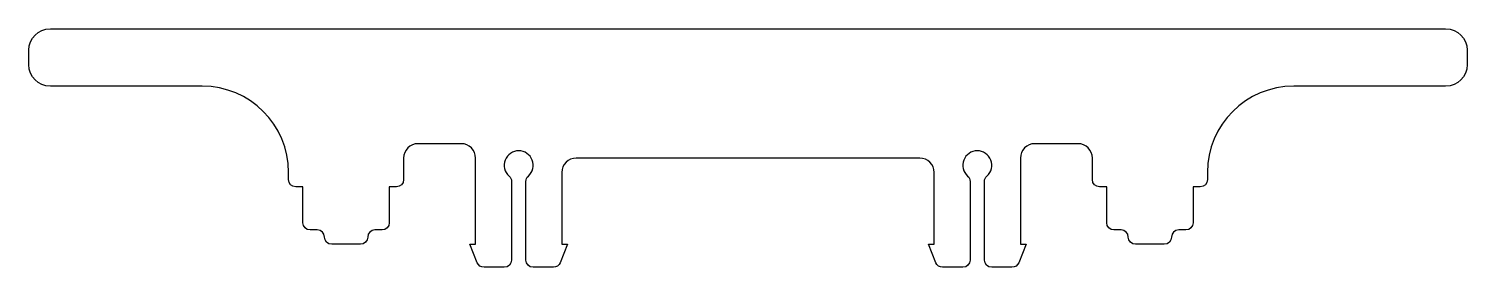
# Model space of a CAD drawing. Header units: millimetres. Extents: x -50 to 50, y -6 to 11.
import ezdxf

# ---------------------------------------------------------------- set-up
doc = ezdxf.new("R2010")
doc.units = ezdxf.units.MM
doc.layers.get('0').update_dxf_attribs({"linetype": 'CONTINUOUS'})

msp = doc.modelspace()

# ---------------------------------------------------------------- linework, layer by layer
msp.add_lwpolyline([(11.94, 2), (-11.94, 2, 0.41421), (-12.94, 1), (-12.94, -4), (-12.54, -4), (-13.06, -5.29, -0.30521), (-13.53, -5.6), (-14.94, -5.6, -0.41421), (-15.44, -5.1), (-15.44, 0.38, -0.21342), (-15.27, 0.75, 2.61803), (-16.61, 0.75, -0.21342), (-16.44, 0.38), (-16.44, -5.1, -0.41421), (-16.94, -5.6), (-18.35, -5.6, -0.30521), (-18.82, -5.29), (-19.34, -4), (-18.94, -4), (-18.94, 2, 0.41421), (-19.94, 3), (-22.94, 3, 0.41421), (-23.94, 2), (-23.94, 0.5, -0.41421), (-24.44, 0), (-24.94, 0), (-24.94, -2.5, -0.41421), (-25.44, -3), (-25.94, -3, 0.41421), (-26.44, -3.5, -0.41421), (-26.94, -4), (-28.94, -4, -0.41421), (-29.44, -3.5, 0.41421), (-29.94, -3), (-30.44, -3, -0.41421), (-30.94, -2.5), (-30.94, 0), (-31.44, 0, -0.41421), (-31.94, 0.5), (-31.94, 1, 0.41421), (-37.94, 7), (-48.5, 7, -0.41421), (-50, 8.5), (-50, 9.5, -0.41421), (-48.5, 11), (48.5, 11, -0.41421), (50, 9.5), (50, 8.5, -0.41421), (48.5, 7), (37.94, 7, 0.41421), (31.94, 1), (31.94, 0.5, -0.41421), (31.44, 0), (30.94, 0), (30.94, -2.5, -0.41421), (30.44, -3), (29.94, -3, 0.41421), (29.44, -3.5, -0.41421), (28.94, -4), (26.94, -4, -0.41421), (26.44, -3.5, 0.41421), (25.94, -3), (25.44, -3, -0.41421), (24.94, -2.5), (24.94, 0), (24.44, 0, -0.41421), (23.94, 0.5), (23.94, 2, 0.41421), (22.94, 3), (19.94, 3, 0.41421), (18.94, 2), (18.94, -4), (19.34, -4), (18.82, -5.29, -0.30521), (18.35, -5.6), (16.94, -5.6, -0.41421), (16.44, -5.1), (16.44, 0.38, -0.21342), (16.61, 0.75, 2.61803), (15.27, 0.75, -0.21342), (15.44, 0.38), (15.44, -5.1, -0.41421), (14.94, -5.6), (13.53, -5.6, -0.30521), (13.06, -5.29), (12.54, -4), (12.94, -4), (12.94, 1, 0.41421)], format="xyb", close=True)

doc.saveas('drawing.dxf')
